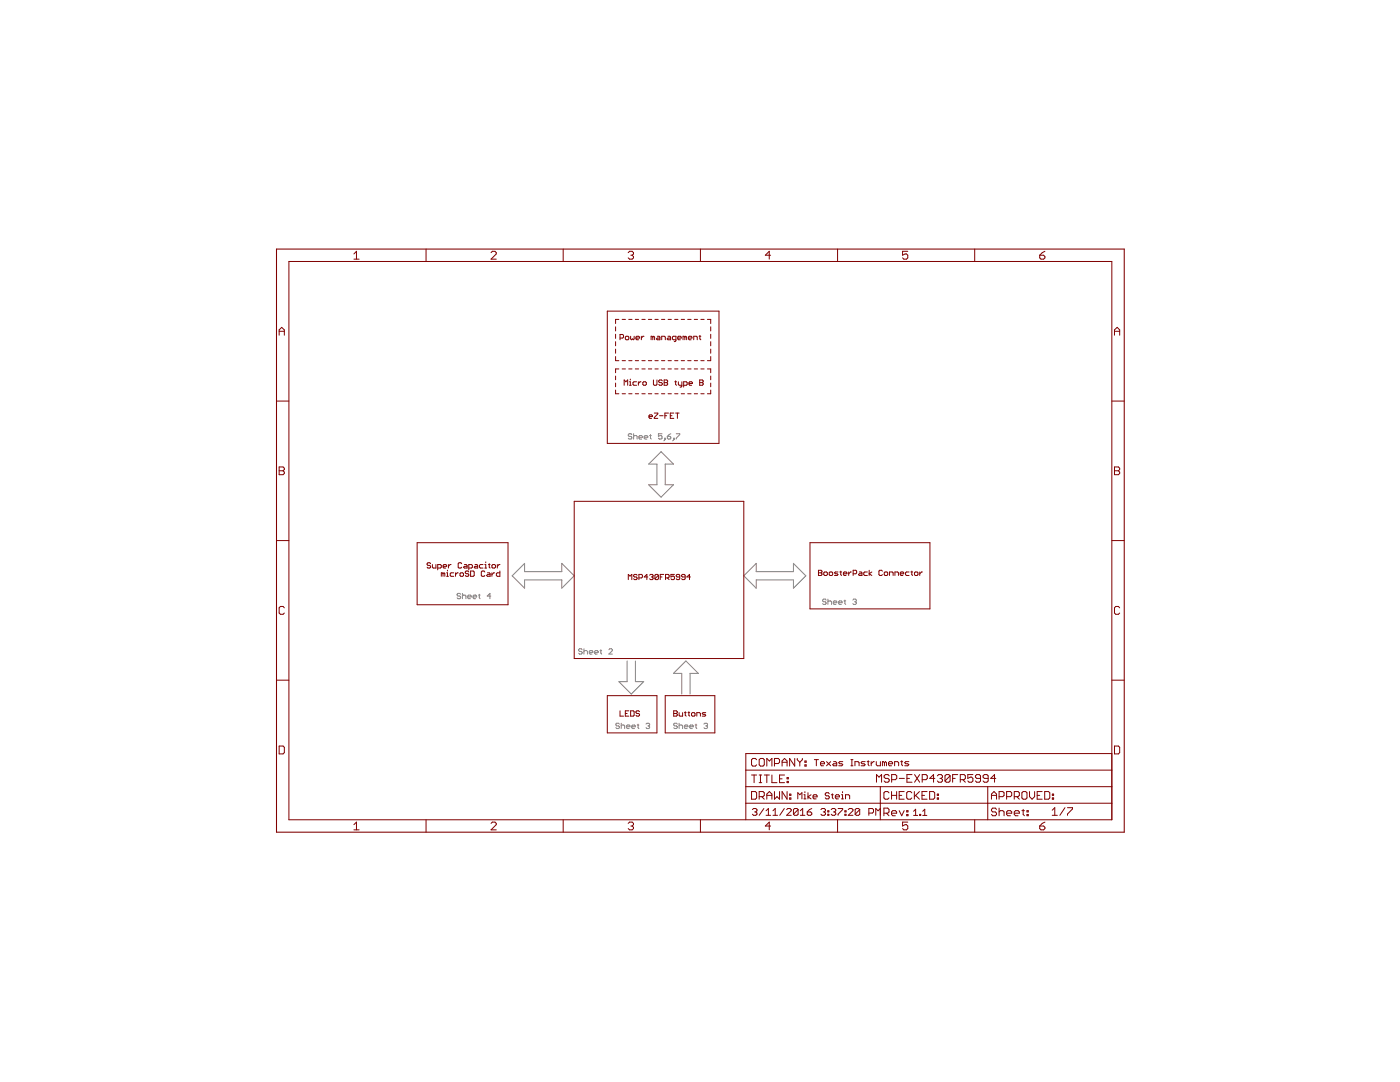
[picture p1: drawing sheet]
<svg xmlns="http://www.w3.org/2000/svg" width="279mm" height="216mm" viewBox="0 0 279 216" stroke-linecap="round" stroke-linejoin="round" font-family="sans-serif">
<g fill="none" stroke="#808080" stroke-width=".2">
<path d="M126.1 86.7l-.2-.1h-.3l-.2 .1 .2 .4h.3l.2 .1-.2 .4h-.3l-.2-.2M126.4 87.1l.2-.2h.4l.1 .2v.5M126.4 86.6v1M127.5 87.2h.7l-.2-.3h-.3l-.2 .2v.3l.2 .2h.3M128.6 87.2h.7l-.2-.3h-.3l-.2 .2v.3l.2 .2h.3M129.5 92.6l2.4-2.5 2.5 2.5h-1.6v4.1h1.6l-2.5 2.5-2.4-2.5h1.6v-4.1zM129.6 86.9h.4M129.8 86.7v.7l.2 .2M132.1 86.6h-.7v.5l.4-.2 .3 .2v.3l-.2 .2h-.3l-.2-.2M132.7 87.4h.1v.2h-.1zM132.8 87.6l-.3 .4M133.2 87.1h.5l.2 .3-.2 .2h-.3l-.2-.2z"/>
<path d="M133.9 86.6l-.7 .5M134.4 87.4h.2v.2h-.2zM134.6 87.6l-.4 .4M135 86.6h.7l-.7 1M91.9 118.6l-.1-.2h-.4l-.2 .2 .2 .3h.4l.1 .2-.1 .4h-.4l-.2-.2M92.3 118.9l.2-.2h.3l.2 .2v.6M92.3 118.4v1.1M93.3 119.1h.7l-.1-.4h-.4l-.2 .2v.4l.2 .2h.4M94.4 119.1h.7l-.2-.4h-.3l-.2 .2v.4l.2 .2h.3M95.5 118.7h.3M95.7 118.6v.7l.1 .2M98 118.9h-.8l.6-.5v1.1"/>
<path d="M102.2 114.9l2.5-2.5v1.7h7.4v-1.7l2.5 2.5-2.5 2.5v-1.7h-7.4v1.7zM148.4 114.9l2.5-2.5v1.7h7.4v-1.7l2.5 2.5-2.5 2.5v-1.7h-7.4v1.7zM164.9 119.7l-.2-.2h-.4l-.1 .4 .1 .2h.4l.2 .3-.2 .2h-.4l-.1-.2M165.2 119.5v1.1M168.4 119.9h.4M168.6 119.7v.7l.2 .2M170.2 119.7l.2-.2h.3l.2 .2-.2 .4M116.2 129.6l-.2-.1h-.3l-.2 .3 .2 .2h.3l.2 .3-.2 .2h-.3l-.2-.2M116.5 130l.2-.2h.4l.1 .2v.5M116.5 129.5v1M117.6 130.2h.7l-.2-.4h-.3l-.2 .2v.3l.2 .2h.3M118.7 130.2h.7l-.2-.4h-.3l-.2 .2v.3l.2 .2h.3"/>
<path d="M119.7 129.8h.4M119.9 129.6v.7l.2 .2M121.5 129.6l.2-.1h.3l.2 .1v.2l-.7 .7h.7M125.2 131.9v4.1h-1.7l2.5 2.5 2.5-2.5h-1.7v-4.1M136.1 138.5v-4.1h-1.7l2.5-2.5 2.5 2.5h-1.7v4.1M165.2 120.1l.2-.2h.4l.1 .2v.5M166.3 120.3h.7l-.2-.4h-.3l-.2 .2v.3l.2 .2h.3M167.4 120.3h.7l-.2-.4h-.4l-.1 .2v.3l.1 .2h.4M170.6 120.1h.1M170.7 120.1l.2 .2-.2 .3h-.3l-.2-.2M123.6 144.5l-.2-.2h-.3l-.2 .2 .2 .3h.3l.2 .2-.2 .4h-.3l-.2-.2M124 144.8l.1-.1h.4l.2 .1v.6"/>
<path d="M124 144.3v1.1M125 145h.7l-.1-.3h-.4l-.2 .1v.4l.2 .2h.4M126.1 145h.7l-.2-.3h-.3l-.2 .1v.4l.2 .2h.3M127.2 144.7h.3M127.3 144.5v.7l.2 .2M128.9 144.5l.2-.2h.4l.1 .2-.1 .3M129.3 144.8h.2M129.5 144.8l.1 .2-.1 .4h-.4l-.2-.2M135.2 144.5l-.2-.2h-.4l-.1 .2 .1 .3h.4l.2 .2-.2 .4h-.4l-.1-.2M135.5 144.3v1.1M135.5 144.8l.2-.1h.4l.1 .1v.6M136.6 145h.7l-.2-.3h-.3l-.2 .1v.4l.2 .2h.3"/>
<path d="M137.6 145h.8l-.2-.3h-.4l-.2 .1v.4l.2 .2h.4M138.7 144.7h.4M138.9 144.5v.7l.2 .2M140.5 144.5l.2-.2h.3l.2 .2-.2 .3M140.8 144.8h.2M141 144.8l.2 .2-.2 .4h-.3l-.2-.2"/>
</g>
<g fill="none" stroke="#800000" stroke-width=".2">
<path d="M57.7 52.2h164.2v111.4h-164.2zM70.6 50.7l.5-.6v1.6M70.6 51.7h1.1M85 49.7v2.5M98 50.4l.3-.3h.5l.2 .3v.3l-1 1h1M112.4 49.7v2.5M125.4 50.4l.2-.3h.6l.2 .3v.3l-.2 .2M125.9 50.9h.3M126.2 50.9l.2 .3v.3l-.2 .2h-.6l-.2-.2M139.8 49.7v2.5M153.8 50.9h-1.1l.8-.8v1.6M167.2 49.7v2.5"/>
<path d="M181.2 50.1h-1.1v.8l.5-.2h.3l.3 .2v.6l-.3 .2h-.5l-.3-.2M194.5 49.7v2.5M207.5 50.9h.8l.2 .3v.3l-.2 .2h-.5l-.3-.2zM208.5 50.1l-1 .8M55.7 66.9v-1.1l.5-.5 .5 .5v1.1M55.7 66.1h1M121.2 62.1h22.3v26.4h-22.3zM122.9 65.2v.8M122.9 66.7v.8M122.9 68.2v.8M122.9 69.7v.8M122.9 71.1v.9h.6"/>
<path d="M122.9 75v.8M122.9 76.4v.8M122.9 77.8v.8h.6M123.5 63.7h-.6v.9M123.5 73.6h-.6v.8M123.7 67.5h.6l.1-.2v-.4l-.1-.2h-.6v1.1M124.2 72h.6M124.2 63.7h.6M124.2 78.6h.6M124.2 73.6h.6M124.6 76.9v-1.1l.3 .4 .4-.4v1.1M124.8 67.3l.2-.2h.3l.2 .2v.3l-.2 .2h-.3l-.2-.2z"/>
<path d="M125.5 72h.6M125.5 63.7h.6M125.5 78.6h.6M125.5 73.6h.6M125.6 76.2h.2v.7M125.6 76.9h.4M125.8 75.6v.2M125.9 67.1v.5l.1 .2 .2-.2 .2 .2 .2-.2v-.5M126.8 72h.6M126.8 63.7h.6M126.8 78.6h.6M126.8 73.6h.6"/>
<path d="M126.9 67.5h.7l-.2-.4h-.3l-.2 .2v.3l.2 .2h.3M127 76.2h-.5l-.2 .1v.4l.2 .2h.5M127.4 76.2v.7M127.9 76.2h-.2l-.3 .3M128 67.1v.7M128.1 72h.7M128.1 63.7h.7M128.1 78.6h.7M128.1 73.6h.7M128.5 76.2h.3l.2 .1v.4l-.2 .2h-.3l-.2-.2v-.4zM128.5 67.1h-.2l-.3 .4M129.4 72h.7"/>
<path d="M129.4 63.7h.7M129.4 78.6h.7M129.4 73.6h.7M130.3 67.3l-.4-.2v.7M130.3 67.3v.5M130.3 67.3l.2-.2 .1 .2v.5M130.4 75.8v.9l.2 .2h.3l.2-.2v-.9M130.7 72h.7M130.7 63.7h.7M130.7 78.6h.7M130.7 73.6h.7M131.2 67.1h.3l.2 .2v.5h-.5l-.2-.2 .2-.1h.5"/>
<path d="M132 72h.7M132 63.7h.7M132 78.6h.7M132 73.6h.7M132.1 67.8v-.7h.5l.2 .2v.5M132.2 76l-.2-.2h-.3l-.2 .2 .2 .3h.3l.2 .2-.2 .4h-.3l-.2-.2M132.5 75.8h.6l.1 .2-.1 .3 .1 .4-.1 .2h-.6zM132.5 76.3h.6M133.3 67.1h.4l.1 .2v.5h-.5l-.2-.2 .2-.1h.5M133.3 72h.7M133.3 63.7h.7M133.3 78.6h.7"/>
<path d="M133.3 73.6h.7M134.6 72h.7M134.6 63.7h.7M134.6 78.6h.7M134.6 73.6h.7M134.7 76.2h.3M134.8 76v.7l.2 .2M134.9 67.8h-.5l-.2-.2v-.3l.2-.2h.5v.9l-.3 .2M135.3 67.5h.7l-.2-.4h-.4l-.1 .2v.3l.1 .2h.4M135.4 76.2v.5l.2 .2h.5M136 72h.6M136 63.7h.6"/>
<path d="M136 78.6h.6M136 73.6h.6M136.1 76.2v.8l-.4 .2M136.4 76.9h.6l.1-.2v-.4l-.1-.1h-.6v1M136.7 67.3l-.4-.2v.7M136.7 67.3v.5M136.7 67.3l.1-.2 .2 .2v.5M137.2 72h.7M137.2 63.7h.7M137.2 78.6h.7M137.2 73.6h.7M137.4 67.5h.7l-.2-.4h-.3l-.2 .2v.3l.2 .2h.3"/>
<path d="M137.5 76.5h.7l-.2-.3h-.3l-.2 .1v.4l.2 .2h.3M138.5 67.8v-.7h.5l.1 .2v.5M138.6 72h.6M138.6 63.7h.6M138.6 78.6h.6M138.6 73.6h.6M139.5 67.1h.4M139.6 75.8h.6l.1 .2-.1 .3 .1 .4-.1 .2h-.6zM139.6 76.3h.6M139.7 66.9v.7l.2 .2M139.9 72h.6M139.9 63.7h.6"/>
<path d="M139.9 78.6h.6M139.9 73.6h.6M141.2 63.7h.6v.9M141.2 73.6h.6v.8M141.8 71.1v.9h-.6M141.8 65.2v.8M141.8 66.7v.8M141.8 68.2v.8M141.8 69.7v.8M141.8 75v.8M141.8 76.4v.8M141.8 77.8v.8h-.6"/>
<path d="M222.4 66.1h1.1M222.4 66.9v-1.1l.5-.5 .6 .5v1.1M55.2 80h2.5M55.7 93.2h.8l.2 .2v.3l-.2 .2 .2 .3v.3l-.2 .2h-.8zM55.7 93.9h.8M129.5 83.1h.7l-.2-.3h-.3l-.2 .2v.3l.2 .2h.3M130.6 82.4h.7v.2l-.7 .7v.2h.7M131.6 83h.7M132.7 83h.4M133.4 82.4h-.7v1.1M133.8 83h.3M134.5 82.4h-.7v1.1h.7"/>
<path d="M134.8 82.4h.7M135.2 82.4v1.1M221.9 80h2.5M222.4 93.2h.8l.3 .2v.3l-.3 .2 .3 .3v.3l-.3 .2h-.8zM222.4 93.9h.8M55.2 107.9h2.5M83.2 108.3h18.2v12.4h-18.2zM85.9 112.5l-.1-.2h-.4l-.2 .3 .2 .2h.4l.1 .4-.1 .1h-.4l-.2-.1M86.3 112.6v.6l.2 .1h.5v-.7M87.4 113.3h.5l.2-.1v-.4l-.2-.2h-.5v1.1M88.4 114.5l-.3-.2v.7M88.4 114.5v.5"/>
<path d="M88.4 114.5l.2-.2 .2 .2v.5M88.4 113h.7l-.1-.4h-.4l-.2 .2v.4l.2 .1h.4M89.1 114.3h.2v.7M89.1 115h.4M89.3 113.8v.1M89.5 112.6v.7M90 112.6h-.2l-.3 .4M90.6 114.3h-.6l-.1 .2v.3l.1 .2h.6M90.9 114.3v.7M91.4 114.3h-.2l-.3 .4M92 114.3h.3l.2 .2v.3l-.2 .2h-.3l-.2-.2v-.3zM92.1 112.5l-.1-.2h-.4l-.2 .2v.7l.2 .1h.4l.1-.1"/>
<path d="M92.7 112.6h.3l.2 .2v.5h-.5l-.2-.1 .2-.2h.5M93.6 113.3h.5l.2-.1v-.4l-.2-.2h-.5v1.1M93.6 114.1l-.2-.2h-.4l-.1 .4 .1 .2h.4l.2 .3-.2 .2h-.4l-.1-.2M93.9 113.9h.5l.2 .2v.7l-.2 .2h-.5zM94.8 112.6h.4l.1 .2v.5h-.5l-.2-.1 .2-.2h.5M96.4 112.6h-.5l-.2 .2v.4l.2 .1h.5M96.8 113.3h.3M96.8 112.6h.1v.7M96.8 114.1l-.2-.2h-.4l-.1 .2v.7l.1 .2h.4l.2-.2M96.9 112.1v.2M97.3 114.3h.3l.2 .2v.5h-.5l-.2-.2 .2-.1h.5M97.5 112.6h.3"/>
<path d="M97.6 112.5v.7l.2 .1M98.2 112.8l.2-.2h.3l.2 .2v.4l-.2 .1h-.3l-.2-.1zM98.2 114.3v.7M98.7 114.3l-.5 .4M99.3 112.6v.7M99.8 113.9v1.1h-.5l-.2-.2v-.3l.2-.2h.5M99.8 112.6h-.2l-.3 .4M114.6 100h33.8v31.4h-33.8zM125.4 115.7v-1.1l.3 .4 .4-.4v1.1M127.1 114.8l-.1-.2h-.4l-.2 .2 .2 .3h.4l.1 .2-.1 .4h-.4l-.2-.2M127.5 115.3h.5l.2-.2v-.3l-.2-.2h-.5v1.1M129.3 115.1h-.7l.5-.5v1.1"/>
<path d="M129.6 114.8l.2-.2h.4l.1 .2-.1 .3M130 115.1h.2M130.2 115.1l.1 .2-.1 .4h-.4l-.2-.2M131.4 114.8l-.2-.2h-.3l-.2 .2v.7M131.4 114.8v.7l-.2 .2h-.3l-.2-.2M131.4 114.8l-.7 .7M131.8 115.1h.3M132.5 114.6h-.7v1.1M132.8 115.3h.5l.2-.2v-.3l-.2-.2h-.5v1.1M133.2 115.3l.3 .4M134.6 114.6h-.7v.5l.3-.1 .4 .1v.4l-.2 .2h-.3l-.2-.2M135.7 115.1h-.6l-.1-.1 .1-.4h.4l.2 .2v.7l-.2 .2h-.4l-.1-.2"/>
<path d="M136.7 115.1h-.5l-.2-.1 .2-.4h.3l.2 .2v.7l-.2 .2h-.3l-.2-.2M137.8 115.1h-.7l.5-.5v1.1M161.6 108.3h24v13.2h-24zM163.3 113.8h.6l.1 .2-.1 .3 .1 .4-.1 .1h-.6zM163.3 114.3h.6M164.4 114.3l.2-.2h.3l.2 .2v.4l-.2 .1h-.3l-.2-.1zM165.5 114.3l.2-.2h.3l.2 .2v.4l-.2 .1h-.3l-.2-.1zM167.2 114.1h-.5l-.2 .2 .2 .2h.4l.1 .2-.1 .1h-.6M167.6 114.1h.4M167.8 114v.7l.2 .1M168.3 114.5h.7l-.2-.4h-.3l-.2 .2v.4l.2 .1h.3M169.4 114.1v.7"/>
<path d="M169.9 114.1l-.5 .4M170.3 114.5h.5l.2-.2v-.3l-.2-.2h-.5v1M171.5 114.1h.4l.1 .2v.5h-.5l-.2-.1 .2-.2h.5M173.1 114.1h-.5l-.2 .2v.4l.2 .1h.5M173.5 113.8v1M174 114.1l-.5 .4 .5 .3M176.1 114l-.2-.2h-.3l-.2 .2v.7l.2 .1h.3l.2-.1M176.5 114.3l.1-.2h.4l.2 .2v.4l-.2 .1h-.4l-.1-.1zM177.5 114.8v-.7h.6l.1 .2v.5M178.6 114.8v-.7h.5l.2 .2v.5M179.7 114.5h.7l-.2-.4h-.4l-.1 .2v.4l.1 .1h.4M181.4 114.1h-.5l-.2 .2v.4l.2 .1h.5"/>
<path d="M181.8 114.1h.3M182 114v.7l.1 .1M182.5 114.3l.2-.2h.3l.2 .2v.4l-.2 .1h-.3l-.2-.1zM183.6 114.1v.7M184.1 114.1l-.5 .4M221.9 107.9h2.5M55.2 135.7h2.5M56.7 121.3l-.2-.3h-.5l-.3 .3v1l.3 .3h.5l.2-.3M121.2 138.8h9.9v7.4h-9.9zM132.8 138.8h9.9v7.4h-9.9zM221.9 135.7h2.5M223.5 121.3l-.3-.3h-.5l-.3 .3v1l.3 .3h.5l.3-.3"/>
<path d="M55.7 148.9h.8l.2 .2v1.1l-.2 .2h-.8zM123.7 141.8v1.1h.7M124.8 142.4h.4M125.5 141.8h-.7v1.1h.7M125.9 141.8h.5l.2 .2v.7l-.2 .2h-.5zM127.6 142l-.2-.2h-.3l-.2 .2 .2 .4h.3l.2 .1-.2 .4h-.3l-.2-.2M134.5 141.8h.5l.2 .2-.2 .4 .2 .3-.2 .2h-.5zM134.5 142.4h.5M135.5 142.2v.5l.2 .2h.5v-.7M136.6 142.2h.3M136.8 142v.7l.1 .2M137.3 142.2h.3"/>
<path d="M137.5 142v.7l.1 .2M138 142.4l.2-.2h.3l.2 .2v.3l-.2 .2h-.3l-.2-.2zM139.1 142.9v-.7h.5l.2 .2v.5M140.8 142.2h-.5l-.2 .2 .7 .3-.1 .2h-.6M148.8 157h73.1M148.8 153.7h73.1M150 157.9h.7l.3 .3v1l-.3 .3h-.7zM150 154.6h1M150.5 154.6v1.6M151 151.6l-.3-.3h-.5l-.2 .3v1l.2 .3h.5l.3-.3M151.5 159h.8l.2-.3v-.5l-.2-.3h-.8v1.6M151.5 154.6h.5"/>
<path d="M151.5 156.2h.5M151.8 151.3h.5l.2 .3v1l-.2 .3h-.5l-.3-.3v-1zM151.8 154.6v1.6M152 159l.5 .5M152.5 154.6h1M153 152.9v-1.6l.5 .5 .6-.5v1.6M153 154.6v1.6M153 159.5v-1l.5-.6 .6 .6v1M153 158.7h1.1M154.1 154.6v1.6h1M154.6 152.4h.7l.3-.3v-.5l-.3-.3h-.7v1.6M154.6 157.9v1.6l.5-.5 .5 .5v-1.6"/>
<path d="M155.6 155.4h.5M156.1 152.9v-1.1l.5-.5 .5 .5v1.1M156.1 152.1h1M156.6 154.6h-1v1.6h1M157.1 157.9v1.6l-1-1.6v1.6M157.1 155.2h.2v.2h-.2zM157.1 155.9h.2v.3h-.2zM157.6 159.2h.2v.3h-.2zM157.6 158.5h.2v.2h-.2zM158.6 151.3v1.6l-1-1.6v1.6M159.1 151.3v.3l.5 .5M159.2 159.4v-1.2l.4 .4 .4-.4v1.2"/>
<path d="M159.6 152.1v.8M160.1 151.3v.3l-.5 .5M160.4 158.6h.2v.8M160.4 159.4h.4M160.6 151.8h.3v.3h-.3zM160.6 152.6h.3v.3h-.3zM160.6 158v.2M161.2 158.2v1.2M161.9 158.6l-.7 .4 .7 .4M162.3 159h.8l-.2-.4h-.4l-.2 .2v.4l.2 .2h.4M162.5 151.6h.8M162.9 151.6v1.2"/>
<path d="M163.7 152.4h.8l-.1-.4h-.5l-.2 .2v.4l.2 .2h.5M165 152l.8 .8M165.5 158.4l-.2-.2h-.4l-.2 .4 .2 .2h.4l.2 .4-.2 .2h-.4l-.2-.2M165.8 152l-.8 .8M165.9 158.6h.4M166.1 158.4v.8l.2 .2M166.4 152h.4l.2 .2v.6h-.6l-.2-.2 .2-.2h.6M166.7 159h.8l-.2-.4h-.4l-.2 .2v.4l.2 .2h.4M167.9 158.6h.2v.8M167.9 159.4h.4M168.1 158v.2M168.2 152h-.6l-.2 .2 .2 .2h.4l.2 .2-.2 .2h-.6"/>
<path d="M168.7 159.4v-.8h.7l.2 .2v.6M169.8 151.6h.4M169.8 152.8h.4M170 151.6v1.2M170.6 152.8v-.8h.6l.2 .2v.6M172.7 152h-.7l-.1 .2 .1 .2h.4l.3 .2-.3 .2h-.5M173.1 152h.4M173.3 151.8v.8l.2 .2M173.9 152v.8M174.5 152h-.2l-.4 .4M174.9 152v.6l.2 .2h.6v-.8M174.9 156.1v-1.5l.5 .5 .5-.5v1.5"/>
<path d="M175.7 157v6.6M176.5 152.2l-.4-.2v.8M176.5 152.2v.6M176.5 152.2l.2-.2 .2 .2v.6M177.3 152.4h.8l-.2-.4h-.4l-.2 .2v.4l.2 .2h.4M177.4 158.2l-.2-.3h-.5l-.3 .3v1l.3 .3h.5l.2-.3M177.5 154.8l-.3-.2h-.5l-.3 .2v.3l.3 .2h.5l.3 .3v.2l-.3 .3h-.5l-.3-.3M177.9 157.9v1.6M177.9 158.7h1M177.9 155.6h.8l.3-.3v-.5l-.3-.2h-.8v1.5M178.5 152.8v-.8h.6l.2 .2v.6M178.9 157.9v1.6"/>
<path d="M179.5 158.7h.5M179.5 155.3h1M179.7 152h.4M180 151.8v.8l.1 .2M180.4 157.9h-.9v1.6h.9M181 155.3h.5M181.4 152h-.6l-.2 .2 .2 .2h.4l.2 .2-.2 .2h-.6M182 158.2l-.3-.3h-.5l-.2 .3v1l.2 .3h.5l.3-.3M182 154.6h-1v1.5h1M182.5 157.9v1.6M182.5 154.6l1 1.5M182.7 158.7l.8 .8"/>
<path d="M183.5 157.9l-1 1.1M183.5 154.6l-1 1.5M184 158.7h.5M184 155.6h.8l.3-.3v-.5l-.3-.2h-.8v1.5M185 157.9h-1v1.6h1M185.5 157.9h.8l.2 .3v1l-.2 .3h-.8zM186.6 155.3h-1.1l.8-.7v1.5M187 159.2h.3v.3h-.3zM187 158.5h.3v.2h-.3zM187.1 154.8l.2-.2h.5l.3 .2v.3l-.3 .2M187.6 155.3h.2M187.8 155.3l.3 .3v.2l-.3 .3h-.5l-.2-.3"/>
<path d="M189.6 154.8l-.2-.2h-.6l-.2 .2v1M189.6 154.8v1l-.2 .3h-.6l-.2-.3M189.6 154.8l-1 1M190.1 155.3h.5M191.1 154.6h-1v1.5M191.6 155.6h.8l.3-.3v-.5l-.3-.2h-.8v1.5M192.2 155.6l.5 .5M194.2 154.6h-1.1v.7l.6-.2h.2l.3 .2v.5l-.3 .3h-.5l-.3-.3M195.7 155.3h-.8l-.2-.2v-.3l.2-.2h.5l.3 .2v1l-.3 .3h-.5l-.2-.3M197.1 157v6.6M197.2 155.3h-.8l-.2-.2v-.3l.2-.2h.6l.2 .2v1l-.2 .3h-.6l-.2-.3M197.9 159.5v-1l.5-.6 .5 .6v1"/>
<path d="M197.9 158.7h1M198.7 155.3h-1l.8-.7v1.5M199.4 159h.7l.3-.3v-.5l-.3-.3h-.7v1.6M200.9 159h.8l.2-.3v-.5l-.2-.3h-.8v1.6M202.4 159h.8l.2-.3v-.5l-.2-.3h-.8v1.6M202.9 159l.5 .5M203.9 158.2l.3-.3h.5l.3 .3v1l-.3 .3h-.5l-.3-.3zM205.5 157.9v1.1l.5 .5 .5-.5v-1.1M207 158.7h.5M208 157.9h-1v1.6h1M208.5 157.9h.8l.2 .3v1l-.2 .3h-.8zM210 159.2h.3v.3h-.3z"/>
<path d="M210 158.5h.3v.2h-.3zM221.9 150.4h-73.1v13.2M222.4 148.9h.8l.3 .2v1.1l-.3 .2h-.8zM70.6 164.5l.5-.5v1.6M70.6 165.6h1.1M85 163.6v2.5M98 164.3l.3-.3h.5l.2 .3v.2l-1 1.1h1M112.4 163.6v2.5M125.4 164.3l.2-.3h.6l.2 .3v.2l-.2 .3M125.9 164.8h.3M126.2 164.8l.2 .3v.2l-.2 .3h-.6l-.2-.3M139.8 163.6v2.5"/>
<path d="M148.8 160.3h73.1M150.2 161.5l.2-.2h.4l.3 .2v.3l-.3 .2M150.6 162h.2M150.8 162l.3 .2v.3l-.3 .2h-.4l-.2-.2M152.4 161.3l-.9 1.4M152.9 162.7h.9M152.9 161.8l.5-.5v1.4M153.8 164.8h-1.1l.8-.8v1.6M154.3 162.7h.9M154.3 161.8l.4-.5v1.4M156.5 161.3l-.9 1.4M157 161.5l.2-.2h.5l.2 .2v.3l-.9 .9h.9"/>
<path d="M159.3 161.5v1l-.3 .2h-.4l-.3-.2M159.3 161.5l-.3-.2h-.4l-.3 .2v1M159.3 161.5l-1 1M159.7 162.7h.9M159.7 161.8l.5-.5v1.4M161.1 162h.7l.2 .2v.3l-.2 .2h-.5l-.2-.2zM162 161.3l-.5 .2-.4 .5M163.8 161.5l.3-.2h.4l.2 .2v.3l-.2 .2M164.3 162h.2M164.5 162l.2 .2v.3l-.2 .2h-.4l-.3-.2M165.2 162.5h.2v.2h-.2zM165.2 161.8h.2v.2h-.2z"/>
<path d="M165.9 161.5l.2-.2h.5l.2 .2v.3l-.2 .2M166.3 162h.3M166.6 162l.2 .2v.3l-.2 .2h-.5l-.2-.2M167.2 163.6v2.5M167.3 161.3h.9v.2l-.9 1v.2M168.6 162.5h.2v.2h-.2zM168.6 161.8h.2v.2h-.2zM169.3 161.5l.2-.2h.5l.2 .2v.3l-.9 .9h.9M171.6 161.5v1l-.3 .2h-.4l-.2-.2M171.6 161.5l-.3-.2h-.4l-.2 .2v1M171.6 161.5l-.9 1M173.4 162.2h.7l.2-.2v-.5l-.2-.2h-.7v1.4"/>
<path d="M175.7 161.3l-.5 .5-.4-.5v1.4M176.4 162.3h.8l.2-.3v-.5l-.2-.3h-.8v1.6M176.9 162.3l.5 .5M177.9 162.3h1v-.3l-.2-.2h-.5l-.3 .2v.5l.3 .3h.5M179.5 161.8l.5 1 .4-1M181 162.5h.2v.3h-.2zM181 161.8h.2v.2h-.2zM181.2 164h-1.1v.8l.5-.3h.3l.3 .3v.5l-.3 .3h-.5l-.3-.3M182.3 161.9l.4-.4v1.2M182.3 162.7h.8M183.5 162.5h.2v.2h-.2zM184.1 162.7h.9"/>
<path d="M184.1 161.9l.5-.4v1.2M194.5 163.6v2.5M198.9 161.5l-.3-.3h-.5l-.2 .3v.3l.2 .2h.5l.3 .3v.2l-.3 .3h-.5l-.2-.3M199.4 162l.2-.2h.5l.3 .2v.8M199.4 161.2v1.6M200.9 162.3h1v-.3l-.2-.2h-.6l-.2 .2v.5l.2 .3h.6M202.4 162.3h1v-.3l-.2-.2h-.5l-.3 .2v.5l.3 .3h.5M203.9 161.8h.5M204.2 161.5v1l.2 .3M205 162.5h.2v.3h-.2zM205 161.8h.2v.2h-.2zM207.5 164.8h.8l.2 .3v.2l-.2 .3h-.5l-.3-.3z"/>
<path d="M208.5 164l-.5 .3-.5 .5M210 162.7h1M210 161.7l.5-.5v1.5M212.5 161.2l-1 1.5M213 161.2h1v.2l-1 1v.3"/>
</g>
<path d="M55.2 49.7h169.2v116.4h-169.2z" fill="none" stroke="#800000" stroke-width=".21"/>
</svg>
